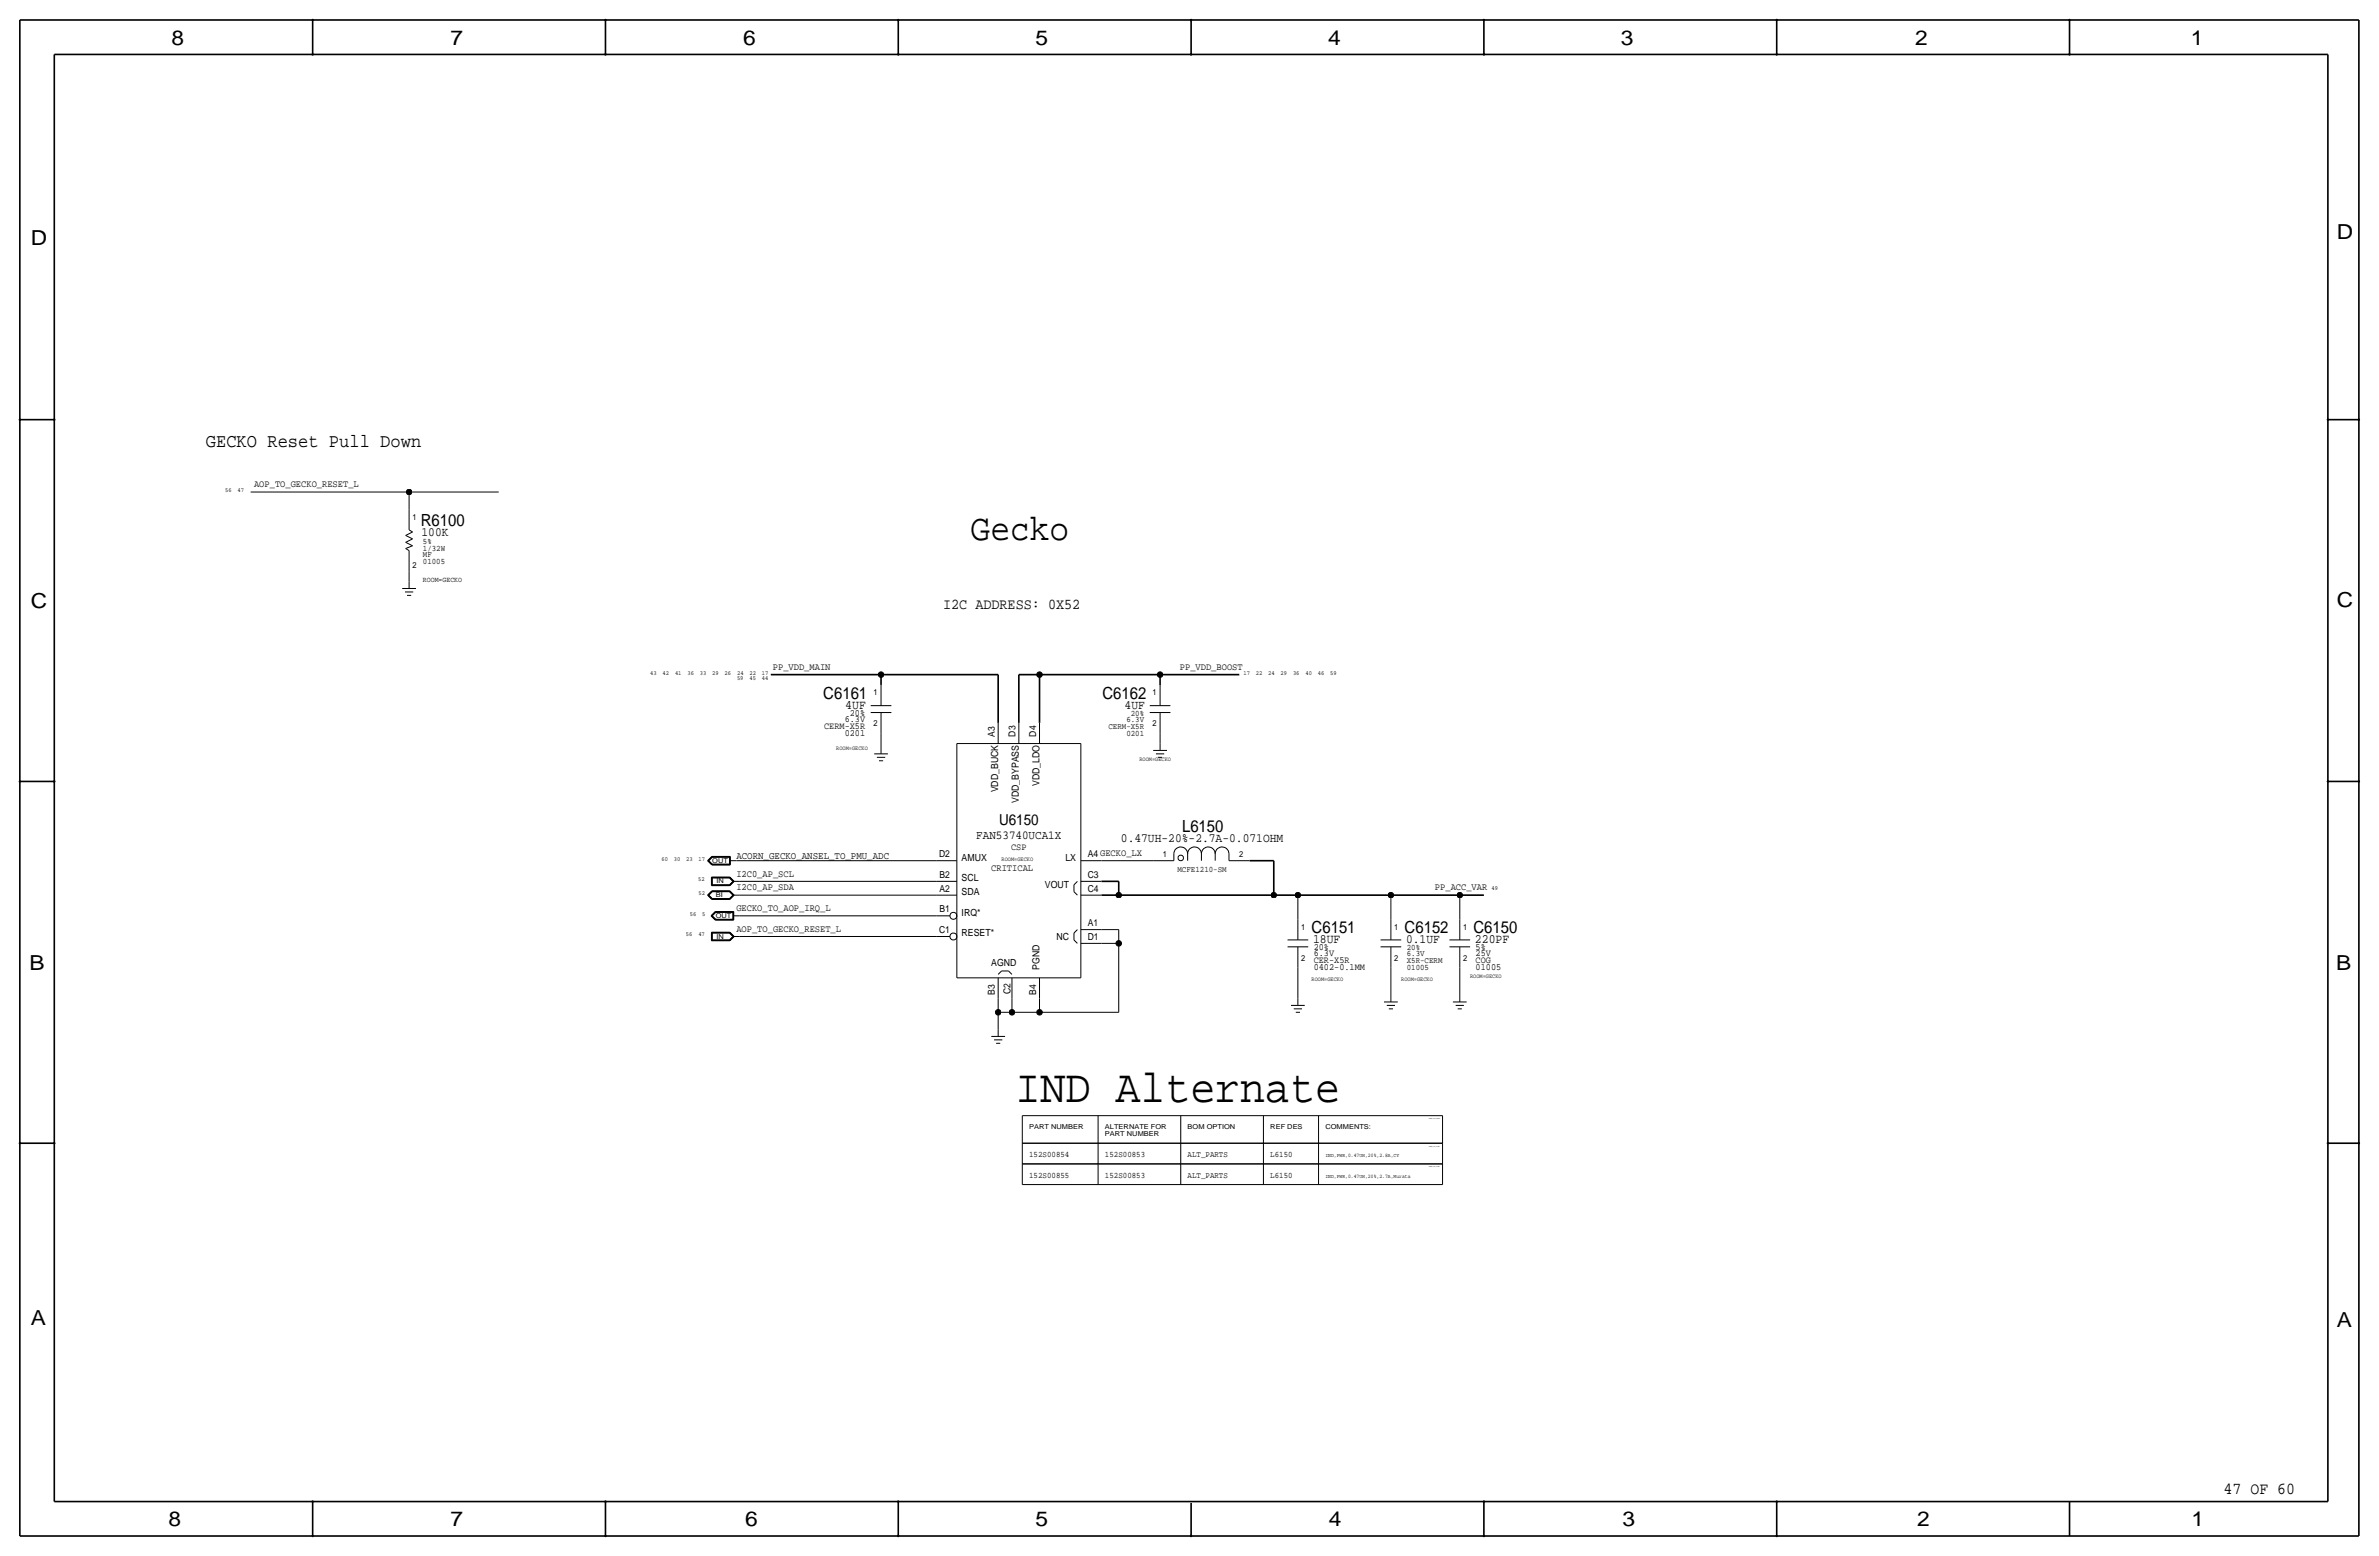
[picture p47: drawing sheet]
<svg xmlns="http://www.w3.org/2000/svg" width="877mm" height="574mm" viewBox="0 0 877 574" stroke-linecap="round" stroke-linejoin="round" font-family="sans-serif">
<defs><g id="words">
<text font-size="17.2" x="374.3" y="406.1">IND Alternate</text>
<text font-size="13.6" x="357.8" y="199.1">Gecko</text>
<g font-size="7.6">
<text x="63.2" y="16.5">8</text>
<text x="166.1" y="16.5">7</text>
<text x="274" y="16.5">6</text>
<text x="381.7" y="16.5">5</text>
<text x="489.7" y="16.5">4</text>
<text x="597.6" y="16.5">3</text>
<text x="706.1" y="16.5">2</text>
<text x="807.7" y="16.5">1</text>
<text x="861.5" y="88.1">D</text>
<text x="11.4" y="90.4">D</text>
<text x="11.4" y="224.3">C</text>
<text x="861.5" y="223.8">C</text>
<text x="10.8" y="357.6">B</text>
<text x="861.3" y="357.4">B</text>
<text x="11.3" y="488.4">A</text>
<text x="861.5" y="489.2">A</text>
<text x="62.2" y="562.6">8</text>
<text x="166" y="562.6">7</text>
<text x="274.8" y="562.6">6</text>
<text x="381.7" y="562.6">5</text>
<text x="489.9" y="562.6">4</text>
<text x="598.1" y="562.6">3</text>
<text x="706.8" y="562.6">2</text>
<text x="807.9" y="562.6">1</text>
</g>
<text font-size="7.1" x="75.9" y="164.8">GECKO Reset Pull Down</text>
<g font-size="6.2">
<text x="155.1" y="193.8">R6100</text>
<text x="303.5" y="257.6">C6161</text>
<text x="406.4" y="257.6">C6162</text>
<text x="435.8" y="306.8">L6150</text>
<text x="483.6" y="343.9">C6151</text>
<text x="517.9" y="343.9">C6152</text>
<text x="543.3" y="343.9">C6150</text>
<text x="819.7" y="550.8">47 OF 60</text>
</g>
<g font-size="5.6">
<text x="347.7" y="224.5">I2C ADDRESS: 0X52</text>
<text x="368.3" y="304.1">U6150</text>
</g>
<g font-size="4.7">
<text x="155.4" y="197.6">100K</text>
<text x="311.6" y="261.4">4UF</text>
<text x="414.6" y="261.4">4UF</text>
<text x="413.2" y="310.4">0.47UH-20%-2.7A-0.071OHM</text>
<text x="484.1" y="347.7">18UF</text>
<text x="518.4" y="347.7">0.1UF</text>
<text x="543.8" y="347.7">220PF</text>
</g>
<text font-size="4.5" x="359.9" y="309.2">FAN53740UCA1X</text>
<text font-size="3.8" x="271.5" y="316.7">ACORN_GECKO_ANSEL_TO_PMU_ADC</text>
<g font-size="3.6">
<text x="93.7" y="179.6">AOP_TO_GECKO_RESET_L</text>
<text x="284.9" y="246.9">PP_VDD_MAIN</text>
<text x="435" y="246.9">PP_VDD_BOOST</text>
<text x="368" y="292.1" transform="rotate(-90 368 292.1)">VDD_BUCK</text>
<text x="383.2" y="289.8" transform="rotate(-90 383.2 289.8)">VDD_LDO</text>
<text x="375.6" y="296" transform="rotate(-90 375.6 296)">VDD_BYPASS</text>
<text x="354.5" y="317.2">AMUX</text>
<text x="392.8" y="317.2">LX</text>
<text x="271.5" y="323.1">I2C0_AP_SCL</text>
<text x="365.5" y="321.1">CRITICAL</text>
<text x="271.5" y="328.2">I2C0_AP_SDA</text>
<text x="354.5" y="329.9">SDA</text>
<text x="354.5" y="324.9">SCL</text>
<text x="385.2" y="327.4">VOUT</text>
<text x="529" y="328.2">PP_ACC_VAR</text>
<text x="271.5" y="335.8">GECKO_TO_AOP_IRQ_L</text>
<text x="354.5" y="337.6">IRQ*</text>
<text x="271.5" y="343.4">AOP_TO_GECKO_RESET_L</text>
<text x="354.5" y="345.2">RESET*</text>
<text x="389.5" y="346.5">NC</text>
<text x="365.5" y="356.1">AGND</text>
<text x="383.2" y="357.4" transform="rotate(-90 383.2 357.4)">PGND</text>
</g>
<g font-size="3.5">
<text x="313.3" y="263.9">20%</text>
<text x="303.8" y="268.7">CERM-X5R</text>
<text x="311.4" y="266.2">6.3V</text>
<text x="311.4" y="271.3">0201</text>
<text x="366.7" y="271.5" transform="rotate(-90 366.7 271.5)">A3</text>
<text x="374.3" y="271.5" transform="rotate(-90 374.3 271.5)">D3</text>
<text x="382" y="271.5" transform="rotate(-90 382 271.5)">D4</text>
<text x="346.2" y="316">D2</text>
<text x="372.8" y="313.3">CSP</text>
<text x="401" y="316">A4 GECKO_LX</text>
<text x="346.4" y="323.6">B2</text>
<text x="401" y="323.6">C3</text>
<text x="346.4" y="328.7">A2</text>
<text x="401" y="328.7">C4</text>
<text x="346.4" y="336.3">B1</text>
<text x="401" y="341.4">A1</text>
<text x="346.2" y="343.9">C1</text>
<text x="401" y="346.5">D1</text>
<text x="484.3" y="350.3">20%</text>
<text x="484.3" y="352.6">6.3V</text>
<text x="544" y="352.6">25V</text>
<text x="544" y="350.3">5%</text>
<text x="484.3" y="355.1">CER-X5R</text>
<text x="484.3" y="357.6">0402-0.1MM</text>
<text x="544" y="355.1">COG</text>
<text x="544" y="357.6">01005</text>
<text x="366.7" y="366.8" transform="rotate(-90 366.7 366.8)">B3</text>
<text x="372.6" y="366.5" transform="rotate(-90 372.6 366.5)">C2</text>
<text x="382" y="366.8" transform="rotate(-90 382 366.8)">B4</text>
</g>
<g font-size="3.1">
<text x="152.1" y="191.5">1</text>
<text x="155.9" y="200.4">5%</text>
<text x="155.9" y="202.9">1/32W</text>
<text x="152.1" y="209.3">2</text>
<text x="155.9" y="205.5">MF</text>
<text x="155.9" y="208">01005</text>
<text x="322" y="256.3">1</text>
<text x="424.9" y="256.3">1</text>
<text x="416.9" y="263.9">20%</text>
<text x="322" y="267.7">2</text>
<text x="408.6" y="268.7">CERM-X5R</text>
<text x="415.2" y="266.2">6.3V</text>
<text x="424.9" y="267.7">2</text>
<text x="415.2" y="271.3">0201</text>
<text x="428.7" y="316">1</text>
<text x="456.9" y="316">2</text>
<text x="434.1" y="321.3">MCFE1210-SM</text>
<text x="479.8" y="342.6">1</text>
<text x="514" y="342.6">1</text>
<text x="539.4" y="342.6">1</text>
<text x="518.6" y="352.6">6.3V</text>
<text x="518.6" y="350.3">20%</text>
<text x="479.8" y="354.1">2</text>
<text x="514" y="354.1">2</text>
<text x="518.6" y="357.6">01005</text>
<text x="518.6" y="355.1">X5R-CERM</text>
<text x="539.4" y="354.1">2</text>
<text x="379.4" y="426.5">152S00854</text>
<text x="407.4" y="426.5">152S00853</text>
<text x="437.8" y="426.5">ALT_PARTS</text>
<text x="468.3" y="426.5">L6150</text>
<text x="379.4" y="434.1">152S00855</text>
<text x="407.4" y="434.1">152S00853</text>
<text x="437.8" y="434.1">ALT_PARTS</text>
<text x="468.3" y="434.1">L6150</text>
</g>
<text font-size="2.7" x="155.9" y="214.4">ROOM=GECKO</text>
<g font-size="2.5">
<text x="262.6" y="318">OUT</text>
<text x="264.1" y="325.6">IN</text>
<text x="263.9" y="330.7">BI</text>
<text x="263.9" y="338.3">OUT</text>
<text x="264.1" y="345.9">IN</text>
<text x="379.4" y="416.3">PART NUMBER</text>
<text x="407.4" y="416.3">ALTERNATE FOR</text>
<text x="407.4" y="418.8">PART NUMBER</text>
<text x="437.8" y="416.3">BOM OPTION</text>
<text x="468.3" y="416.3">REF DES</text>
<text x="488.6" y="416.3">COMMENTS:</text>
</g>
<g font-size="2.3">
<text x="83" y="181.4">56</text>
<text x="87.6" y="181.4">47</text>
<text x="239.7" y="248.7">43</text>
<text x="244.3" y="248.7">42</text>
<text x="248.9" y="248.7">41</text>
<text x="253.4" y="248.7">36</text>
<text x="258" y="248.7">33</text>
<text x="262.6" y="248.7">29</text>
<text x="267.2" y="248.7">26</text>
<text x="271.7" y="250.5">59</text>
<text x="271.7" y="248.7">24</text>
<text x="276.3" y="250.5">45</text>
<text x="276.3" y="248.7">22</text>
<text x="280.9" y="250.5">44</text>
<text x="280.9" y="248.7">17</text>
<text x="458.4" y="248.7">17</text>
<text x="463" y="248.7">22</text>
<text x="467.6" y="248.7">24</text>
<text x="472.1" y="248.7">29</text>
<text x="476.7" y="248.7">36</text>
<text x="481.3" y="248.7">40</text>
<text x="485.9" y="248.7">46</text>
<text x="490.4" y="248.7">59</text>
<text x="243.8" y="317.2">60</text>
<text x="248.4" y="317.2">30</text>
<text x="253" y="317.2">23</text>
<text x="257.6" y="317.2">17</text>
<text x="257.5" y="324.9">52</text>
<text x="257.6" y="329.9">52</text>
<text x="549.9" y="328.2">49</text>
<text x="254.3" y="337.6">56</text>
<text x="258.9" y="337.6">5</text>
<text x="252.9" y="345.2">56</text>
<text x="257.5" y="345.2">47</text>
</g>
<g font-size="2.2">
<text x="308.3" y="276.6">ROOM=GECKO</text>
<text x="420.1" y="280.4">ROOM=GECKO</text>
<text x="369.3" y="317.2">ROOM=GECKO</text>
<text x="483.6" y="361.7">ROOM=GECKO</text>
<text x="516.6" y="361.7">ROOM=GECKO</text>
<text x="542" y="360.4">ROOM=GECKO</text>
</g>
<g font-size="2">
<text x="488.6" y="426.5">IND,PWR,0.47UH,20%,2.8A,CY</text>
<text x="488.6" y="434.1">IND,PWR,0.47UH,20%,2.7A,Murata</text>
</g>
<g font-size=".4">
<text x="526.7" y="412.5">TABLE_ALT_HEAD</text>
<text x="526.7" y="422.7">TABLE_ALT_ITEM</text>
<text x="526.7" y="430.3">TABLE_ALT_ITEM</text>
</g>
</g></defs>
<g fill="none" stroke="#000" stroke-width=".37">
<path d="M92.4 181.4h58.4zM149.6 199.9l2.5-1.3zM149.6 197.4l2.5-1.3zM149.6 199.9l2.5 1.3zM149.6 197.4l2.5 1.2zM150.8 181.4h33zM150.8 181.4v6.3zM150.8 187.7v7.6zM150.8 195.3l1.3 .8zM148.3 216.9h5.1zM149.3 218.2h3zM149.6 202.2l2.5-1z"/>
<path d="M149.6 202.2l1.2 .7zM150.1 219.5h1.5zM150.8 210.6v3.8zM150.8 202.9v7.7zM150.8 214.4v2.5zM324.8 252.5v7.6zM427.7 252.5v7.6zM321 262.6h7.6zM321 260.1h7.6zM322.3 277.9h5.1zM323.3 279.1h3zM324.8 270.3v5z"/>
<path d="M324.8 262.6v7.7zM324.8 275.3v2.6zM352.8 274.1v86.3zM352.8 274.1h45.7zM368 266.4v7.7zM375.6 266.4v7.7zM383.2 266.4v7.7zM398.5 274.1v86.3zM423.9 260.1h7.6zM423.9 262.6h7.6zM425.1 276.6h5.1zM426.2 277.9h3z"/>
<path d="M426.9 279.1h1.5zM427.7 270.3v3.8zM427.7 262.6v7.7zM427.7 274.1v2.5zM324.1 280.4h1.5zM260.9 317.2l1.5 1.6zM260.9 317.2l1.5-1.5zM261 317.2l1.5 1.5zM261 317.2l1.5-1.4zM261.2 317.2l1.3-1.3zM261.2 317.2l1.3 1.4zM261.3 317.2l1.3 1.3z"/>
<path d="M261.3 317.2l1.3-1.2zM262.4 315.7h6.8zM262.4 318.8h6.8zM262.5 315.8h6.6zM262.5 318.7h6.6zM262.5 315.9h6.5zM262.5 318.6h6.5zM262.6 318.5h6.3zM262.6 316h6.3zM268.9 316v2.5zM268.9 317.2h2.6zM269 315.9v2.7z"/>
<path d="M269.1 315.8v2.9zM269.2 315.7v3.1zM271.5 317.2h73.6zM345.1 317.2h7.7zM398.5 317.2h7.6zM406.1 317.2h19zM425.1 317.2h7.7zM432.8 314.7v2.5zM432.8 314.7a2.54 2.54 0 0 1 2.5-2.5 2.54 2.54 0 0 1 2.5 2.5 2.54 2.54 0 0 1 2.6-2.5 2.54 2.54 0 0 1 2.5 2.5 2.54 2.54 0 0 1 2.6-2.5 2.54 2.54 0 0 1 2.5 2.5 2.54 2.54 0 0 1 2.5-2.5 2.54 2.54 0 0 1 2.6 2.5M437.8 314.7v2.5zM442.9 314.7v2.5zM448 314.7v2.5z"/>
<path d="M453.1 317.2h7.6zM453.1 314.7v2.5zM260.9 329.9l1.5 1.6zM260.9 329.9l1.5-1.5zM261 329.9l1.5 1.5zM261 329.9l1.5-1.4zM261.2 329.9l1.3-1.3zM261.2 329.9l1.3 1.4zM261.3 329.9l1.3 1.3zM261.3 329.9l1.3-1.2zM262.1 337.6l1.6-1.6zM262.1 337.6l1.6 1.5z"/>
<path d="M262.3 337.6l1.5-1.5zM262.3 323.3v3.1zM262.3 326.4h6.8zM262.3 323.3h6.8zM262.3 337.6l1.5 1.4zM262.4 323.4v2.9zM262.4 326.3h6.6zM262.4 323.4h6.6zM262.4 337.6l1.4-1.4zM262.4 331.5h6.7zM262.4 337.6l1.4 1.3zM262.4 328.4h6.7z"/>
<path d="M262.5 331.4h6.5zM262.5 323.5v2.7zM262.5 326.2h6.5zM262.5 323.5h6.5zM262.5 328.5h6.5zM262.5 328.6h6.5zM262.5 331.3h6.5zM262.6 337.6l1.3 1.2zM262.6 328.7h6.3zM262.6 323.6h6.3zM262.6 337.6l1.3-1.3zM262.6 331.2h6.3z"/>
<path d="M262.6 323.6v2.5zM262.6 326.1h6.3zM263.7 339.1h6.8zM263.7 336h6.8zM263.8 336.1h6.6zM263.8 339h6.6zM263.8 336.2h6.5zM263.8 338.9h6.5zM263.9 336.3h6.3zM263.9 338.8h6.3zM268.9 328.7l1.3 1.2zM268.9 323.6l1.3 1.3z"/>
<path d="M268.9 331.2l1.3-1.3zM268.9 326.1l1.3-1.2zM269 331.3l1.4-1.4zM269 326.2l1.4-1.3zM269 328.6l1.4 1.3zM269 323.5l1.4 1.4zM269 328.5l1.5 1.4zM269 323.4l1.5 1.5zM269 331.4l1.5-1.5zM269 326.3l1.5-1.4zM269.1 328.4l1.6 1.5zM269.1 323.3l1.6 1.6z"/>
<path d="M269.1 331.5l1.6-1.6zM269.1 326.4l1.6-1.5zM270.2 336.3v2.5zM270.2 337.6h2.5zM270.2 329.9h2.5zM270.2 324.9h2.5zM270.3 336.2v2.7zM270.4 336.1v2.9zM270.5 336v3.1zM272.7 324.9h72.4zM272.7 329.9h72.4zM272.7 337.6h72.4z"/>
<path d="M345.1 337.6h5.1zM345.1 324.9h7.7zM345.1 329.9h7.7zM395.9 326.1v2.6zM395.9 328.7l1.3 1.2zM397.2 324.9l-1.3 1.2zM398.5 324.9h7.6zM398.5 329.9h7.6zM478.5 329.9v8.9zM478.5 338.8v7.7zM512.8 329.9v8.9zM512.8 338.8v7.7z"/>
<path d="M538.2 329.9v8.9zM538.2 338.8v7.7zM262.3 343.6v3.2zM262.3 346.8h6.8zM262.3 343.6h6.8zM262.4 343.7v3zM262.4 346.7h6.6zM262.4 343.7h6.6zM262.5 343.8v2.8zM262.5 346.6h6.5zM262.5 343.8h6.5zM262.6 343.9h6.3z"/>
<path d="M262.6 343.9v2.6zM262.6 346.5h6.3zM268.9 343.9l1.3 1.3zM268.9 346.5l1.3-1.3zM269 346.6l1.4-1.4zM269 343.8l1.4 1.4zM269 343.7l1.5 1.5zM269 346.7l1.5-1.5zM269.1 343.6l1.6 1.6zM269.1 346.8l1.6-1.6zM270.2 345.2h2.5zM272.7 345.2h72.4z"/>
<path d="M345.1 345.2h5.1zM368 359.2l1.3-1.3zM369.3 357.9h2.5zM371.8 357.9l1.3 1.3zM395.9 346.5l1.3 1.2zM395.9 343.9v2.6zM397.2 342.6l-1.3 1.3zM398.5 347.7h7.6zM398.5 342.6h7.6zM406.1 342.6h6.3zM406.1 347.7h6.3zM412.4 347.7v25.4z"/>
<path d="M412.4 342.6v5.1zM474.7 349h7.6zM474.7 346.5h7.6zM478.5 356.6v11.4zM478.5 349v7.6zM509 349h7.6zM509 346.5h7.6zM512.8 356.6v10.2zM512.8 349v7.6zM534.4 349h7.6zM534.4 346.5h7.6zM538.2 356.6v10.2z"/>
<path d="M538.2 349v7.6zM352.8 360.4h45.7zM368 373.1v6.4zM368 373.1h5.1zM368 368v5.1zM368 360.4v7.6zM368 379.5v2.5zM373.1 368v5.1zM373.1 373.1h10.1zM373.1 360.4v7.6zM383.2 368v5.1zM383.2 360.4v7.6z"/>
<path d="M383.2 373.1h29.2zM475.9 370.6h5.1zM477 371.9h3zM477.7 373.1h1.5zM478.5 368v2.6zM510.2 369.3h5.1zM511.3 370.6h3zM512 371.9h1.5zM512.8 366.8v2.5zM535.6 369.3h5.1zM536.7 370.6h3zM537.4 371.9h1.5z"/>
<path d="M538.2 366.8v2.5zM365.5 382h5zM366.5 383.3h3zM367.2 384.6h1.6zM376.9 411.2v10.2zM376.9 411.2h154.9zM404.8 411.2v10.2zM435.3 411.2v10.2zM465.8 411.2v10.2zM486.1 411.2v10.2zM531.8 411.2v10.2zM376.9 421.4v7.6z"/>
<path d="M376.9 429v7.6zM376.9 421.4h154.9zM376.9 429h154.9zM376.9 436.6h154.9zM404.8 421.4v7.6zM404.8 429v7.6zM435.3 421.4v7.6zM435.3 429v7.6zM465.8 421.4v7.6zM465.8 429v7.6zM486.1 421.4v7.6zM486.1 429v7.6z"/>
<path d="M531.8 421.4v7.6zM531.8 429v7.6z"/>
<circle cx="435.3" cy="316.2" r="1.02"/>
<circle cx="351.5" cy="337.6" r="1.28"/>
<circle cx="351.5" cy="345.2" r="1.28"/>
</g>
<g fill="none" stroke="#000" stroke-width=".6" stroke-linecap="butt">
<path d="M7.3 7.4v558.8zM7.3 7.4h862.3zM115.3 7.4v12.7zM223.2 7.4v12.7zM331.2 7.4v12.7zM439.1 7.4v12.7zM547.1 7.4v12.7zM655 7.4v12.7zM763 7.4v12.7zM869.6 7.4v558.8zM20 20.1v533.4zM20 20.1h838.2z"/>
<path d="M858.2 20.1v533.4zM7.3 154.7h12.7zM858.2 154.7h11.4zM284.2 248.7h40.6zM324.8 248.7h43.2zM324.8 248.7v3.8zM368 248.7v17.7zM375.6 248.7h7.6zM375.6 248.7v17.7zM383.2 248.7h44.5zM383.2 248.7v17.7zM427.7 248.7h29.2z"/>
<path d="M427.7 248.7v3.8zM7.3 288h12.7zM858.2 288h11.4zM460.7 317.2h8.9zM469.6 317.2v12.7zM406.1 324.9h6.3zM406.1 329.9h6.3zM412.4 329.9h57.2zM412.4 324.9v5zM469.6 329.9h8.9zM478.5 329.9h34.3zM512.8 329.9h25.4z"/>
<path d="M538.2 329.9h8.9zM7.3 421.4h12.7zM858.2 421.4h11.4zM20 553.5h838.2zM115.3 553.5v12.7zM223.2 553.5v12.7zM331.2 553.5v12.7zM439.1 554v12.2zM547.1 553.5v12.7zM655 553.5v12.7zM763 553.5v12.7zM7.3 566.2h862.3z"/>
</g>
<g fill="#000" stroke="#000" stroke-width=".37">
<path d="M115.1 7.2h.4v.3h-.4zM115.1 19.9h.4v.3h-.4zM223 7.2h.4v.3h-.4zM223 19.9h.4v.3h-.4zM331 19.9h.4v.3h-.4zM331 7.2h.4v.3h-.4zM438.9 7.2h.4v.3h-.4zM438.9 19.9h.4v.3h-.4zM546.9 7.2h.4v.3h-.4zM546.9 19.9h.4v.3h-.4zM654.8 19.9h.4v.3h-.4zM654.8 7.2h.4v.3h-.4z"/>
<path d="M762.8 19.9h.4v.3h-.4zM762.8 7.2h.4v.3h-.4zM7.1 154.5h.4v.4h-.4zM19.8 154.5h.4v.4h-.4zM858 154.5h.4v.4h-.4zM869.5 154.5h.3v.4h-.3zM7.1 287.9h.4v.3h-.4zM19.8 287.9h.4v.3h-.4zM858 287.9h.4v.3h-.4zM869.5 287.9h.3v.3h-.3zM7.1 421.2h.4v.4h-.4zM19.8 421.2h.4v.4h-.4z"/>
<path d="M858 421.2h.4v.4h-.4zM869.5 421.2h.3v.4h-.3zM115.1 553.3h.4v.3h-.4zM223 553.3h.4v.3h-.4zM331 553.3h.4v.3h-.4zM546.9 553.3h.4v.3h-.4zM654.8 553.3h.4v.3h-.4zM115.1 566h.4v.3h-.4zM223 566h.4v.3h-.4zM331 566h.4v.3h-.4zM438.9 566h.4v.3h-.4zM546.9 566h.4v.3h-.4z"/>
<path d="M654.8 566h.4v.3h-.4z"/>
<circle cx="150.8" cy="181.4" r="1.02"/>
<circle cx="324.8" cy="248.7" r="1.02"/>
<circle cx="383.2" cy="248.7" r="1.02"/>
<circle cx="427.7" cy="248.7" r="1.02"/>
<circle cx="412.4" cy="329.9" r="1.02"/>
<circle cx="469.6" cy="329.9" r="1.02"/>
<circle cx="478.5" cy="329.9" r="1.02"/>
<circle cx="512.8" cy="329.9" r="1.02"/>
<circle cx="538.2" cy="329.9" r="1.02"/>
<circle cx="412.4" cy="347.7" r="1.02"/>
<circle cx="368" cy="373.1" r="1.02"/>
<circle cx="373.1" cy="373.1" r="1.02"/>
<circle cx="383.2" cy="373.1" r="1.02"/>
</g>
<use href="#words"/>
</svg>
